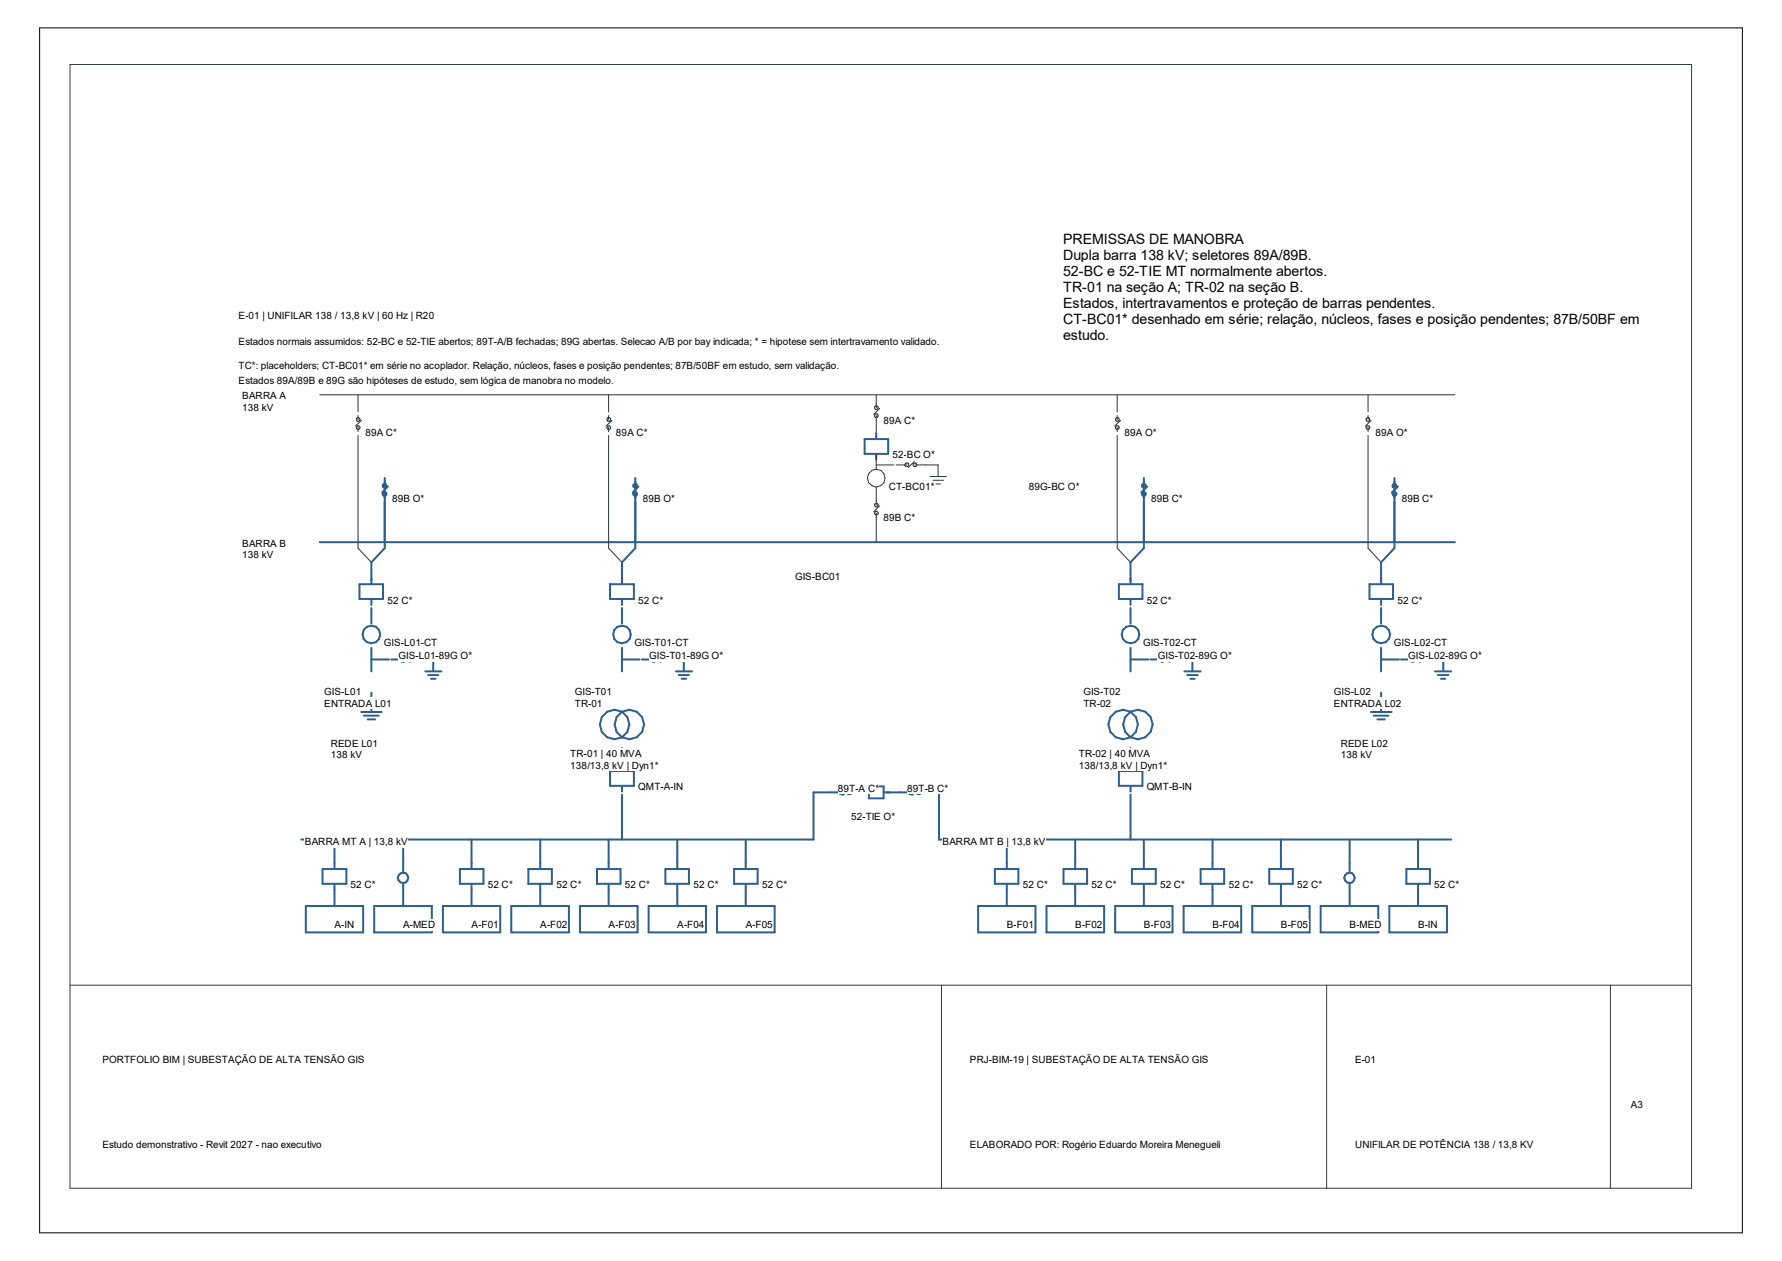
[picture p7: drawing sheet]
<svg xmlns="http://www.w3.org/2000/svg" width="420mm" height="297mm" viewBox="0 0 420 297" stroke-linecap="round" stroke-linejoin="round" font-family="sans-serif">
<defs><g id="words">
<g font-size="3.4">
<text x="250.6" y="57.4">PREMISSAS DE MANOBRA</text>
<text x="250.6" y="61.2">Dupla barra 138 kV; seletores 89A/89B.</text>
<text x="250.6" y="65">52-BC e 52-TIE MT normalmente abertos.</text>
<text x="250.6" y="68.8">TR-01 na seção A; TR-02 na seção B.</text>
<text x="250.6" y="72.6">Estados, intertravamentos e proteção de barras pendentes.</text>
<text x="250.6" y="76.4">CT-BC01* desenhado em série; relação, núcleos, fases e posição pendentes; 87B/50BF em</text>
<text x="250.6" y="80.1">estudo.</text>
</g>
<g font-size="2.4">
<text x="56.2" y="75.1">E</text>
<text x="57.8" y="75.1">-</text>
<text x="58.6" y="75.1">01 | UNIFILAR 138 / 13,8 kV | 60 Hz | R20</text>
<text x="56.2" y="81.2">Estados normais assumidos: 52</text>
<text x="89.1" y="81.2">-</text>
<text x="89.9" y="81.2">BC e 52</text>
<text x="98.3" y="81.2">-</text>
<text x="99.1" y="81.2">TIE abertos; 89T</text>
<text x="116.4" y="81.2">-</text>
<text x="117.2" y="81.2">A/B fechadas; 89G abertas. Selecao A/B por bay indicada; * = hipotese sem intertravamento validado.</text>
<text x="56.2" y="87">TC*: placeholders; CT-BC01* em série no acoplador. Relação, núcleos, fases e posição pendentes; 87B/50BF em estudo, sem validação.</text>
<text x="56.2" y="90.4">Estados 89A/89B e 89G são hipóteses de estudo, sem lógica de manobra no modelo.</text>
<text x="208.3" y="99.8">89A C*</text>
<text x="86.1" y="102.6">89A C*</text>
<text x="145.2" y="102.6">89A C*</text>
<text x="210.3" y="108">52-BC O*</text>
<text x="265.1" y="102.6">89A O*</text>
<text x="324.2" y="102.6">89A O*</text>
<text x="92.4" y="118.2">89B O*</text>
<text x="151.5" y="118.2">89B O*</text>
<text x="209.5" y="115.5">CT-BC01*</text>
<text x="242.5" y="115.5">89G</text>
<text x="247" y="115.5">-</text>
<text x="247.8" y="115.5">BC O*</text>
<text x="271.3" y="118.2">89B C*</text>
<text x="330.4" y="118.2">89B C*</text>
<text x="208.3" y="122.7">89B C*</text>
<text x="187.4" y="136.7">GIS</text>
<text x="191.4" y="136.7">-</text>
<text x="192.1" y="136.7">BC01</text>
<text x="91.3" y="142.2">52 C*</text>
<text x="150.4" y="142.2">52 C*</text>
<text x="270.3" y="142.2">52 C*</text>
<text x="329.4" y="142.2">52 C*</text>
<text x="90.5" y="152.2">GIS</text>
<text x="94" y="155.3">GIS-L01-89G O*</text>
<text x="94.5" y="152.2">-</text>
<text x="95.2" y="152.2">L01</text>
<text x="99.2" y="152.2">-</text>
<text x="100" y="152.2">CT</text>
<text x="149.5" y="152.2">GIS</text>
<text x="153" y="155.3">GIS</text>
<text x="153.6" y="152.2">-</text>
<text x="154.3" y="152.2">T01</text>
<text x="157" y="155.3">-</text>
<text x="157.8" y="155.3">T01</text>
<text x="158.4" y="152.2">-</text>
<text x="159.2" y="152.2">CT</text>
<text x="161.8" y="155.3">-</text>
<text x="162.6" y="155.3">89G O*</text>
<text x="269.4" y="152.2">GIS</text>
<text x="272.9" y="155.3">GIS</text>
<text x="273.4" y="152.2">-</text>
<text x="274.2" y="152.2">T02</text>
<text x="276.9" y="155.3">-</text>
<text x="277.6" y="155.3">T02</text>
<text x="278.2" y="152.2">-</text>
<text x="279" y="152.2">CT</text>
<text x="281.7" y="155.3">-</text>
<text x="282.5" y="155.3">89G O*</text>
<text x="328.5" y="152.2">GIS</text>
<text x="331.9" y="155.3">GIS-L02-89G O*</text>
<text x="332.5" y="152.2">-</text>
<text x="333.3" y="152.2">L02</text>
<text x="337.2" y="152.2">-</text>
<text x="338" y="152.2">CT</text>
<text x="150.4" y="186.2">QMT-A-IN</text>
<text x="197.5" y="186.5">89T-A C*</text>
<text x="213.8" y="186.5">89T</text>
<text x="218" y="186.5">-B C*</text>
<text x="270.3" y="186.2">QMT-B-IN</text>
<text x="200.6" y="193.1">52</text>
<text x="203.3" y="193.1">-</text>
<text x="204" y="193.1">TIE O*</text>
<text x="71.9" y="199">BARRA MT A | 13,8 kV</text>
<text x="222.2" y="199">BARRA MT B | 13,8 kV</text>
<text x="82.6" y="209.2">52 C*</text>
<text x="115" y="209.2">52 C*</text>
<text x="131.1" y="209.2">52 C*</text>
<text x="147.3" y="209.2">52 C*</text>
<text x="163.4" y="209.2">52 C*</text>
<text x="179.6" y="209.2">52 C*</text>
<text x="241.1" y="209.2">52 C*</text>
<text x="257.3" y="209.2">52 C*</text>
<text x="273.4" y="209.2">52 C*</text>
<text x="289.6" y="209.2">52 C*</text>
<text x="305.7" y="209.2">52 C*</text>
<text x="338" y="209.2">52 C*</text>
<text x="78.8" y="218.7">A</text>
<text x="80.4" y="218.7">-</text>
<text x="81.2" y="218.7">IN</text>
<text x="95" y="218.7">A</text>
<text x="96.6" y="218.7">-</text>
<text x="97.4" y="218.7">MED</text>
<text x="111.1" y="218.7">A</text>
<text x="112.7" y="218.7">-</text>
<text x="113.5" y="218.7">F01</text>
<text x="127.3" y="218.7">A</text>
<text x="128.9" y="218.7">-</text>
<text x="129.7" y="218.7">F02</text>
<text x="143.5" y="218.7">A</text>
<text x="145.1" y="218.7">-</text>
<text x="145.8" y="218.7">F03</text>
<text x="159.6" y="218.7">A</text>
<text x="161.2" y="218.7">-</text>
<text x="162" y="218.7">F04</text>
<text x="175.8" y="218.7">A</text>
<text x="177.4" y="218.7">-</text>
<text x="178.1" y="218.7">F05</text>
<text x="237.3" y="218.7">B</text>
<text x="238.9" y="218.7">-</text>
<text x="239.6" y="218.7">F01</text>
<text x="253.4" y="218.7">B</text>
<text x="255" y="218.7">-</text>
<text x="255.8" y="218.7">F02</text>
<text x="269.6" y="218.7">B</text>
<text x="271.2" y="218.7">-</text>
<text x="271.9" y="218.7">F03</text>
<text x="285.8" y="218.7">B</text>
<text x="287.4" y="218.7">-</text>
<text x="288.1" y="218.7">F04</text>
<text x="301.9" y="218.7">B</text>
<text x="303.5" y="218.7">-</text>
<text x="304.2" y="218.7">F05</text>
<text x="318.1" y="218.7">B</text>
<text x="319.7" y="218.7">-</text>
<text x="320.4" y="218.7">MED</text>
<text x="334.2" y="218.7">B</text>
<text x="335.8" y="218.7">-</text>
<text x="336.6" y="218.7">IN</text>
<text x="24.1" y="250.4">PORTFOLIO BIM | SUBESTAÇÃO DE ALTA TENSÃO GIS</text>
<text x="228.6" y="250.4">PRJ</text>
<text x="233.1" y="250.4">-</text>
<text x="233.8" y="250.4">BIM</text>
<text x="238" y="250.4">-</text>
<text x="238.7" y="250.4">19 | SUBESTAÇÃO DE ALTA TENSÃO GIS</text>
<text x="319.4" y="250.4">E</text>
<text x="321" y="250.4">-</text>
<text x="321.7" y="250.4">01</text>
<text x="384.4" y="261">A3</text>
<text x="24.1" y="270.5">Estudo demonstrativo</text>
<text x="47.2" y="270.5">-</text>
<text x="48.6" y="270.5">Revit 2027</text>
<text x="60.3" y="270.5">-</text>
<text x="61.6" y="270.5">nao executivo</text>
<text x="228.6" y="270.5">ELABORADO POR: Rogério Eduardo Moreira Menegueli</text>
<text x="319.4" y="270.5">UNIFILAR DE POTÊNCIA 138 / 13,8 KV</text>
</g>
<g font-size="2.3">
<text x="57.1" y="94.1">BARRA A</text>
<text x="57.1" y="96.7">138 kV</text>
<text x="57.1" y="128.8">BARRA B</text>
<text x="57.1" y="131.5">138 kV</text>
<text x="76.4" y="163.7">GIS-L01</text>
<text x="76.4" y="166.4">ENTRADA L01</text>
<text x="135.5" y="163.7">GIS-T01</text>
<text x="135.5" y="166.4">TR-01</text>
<text x="255.3" y="163.7">GIS-T02</text>
<text x="255.3" y="166.4">TR-02</text>
<text x="314.4" y="163.7">GIS-L02</text>
<text x="314.4" y="166.4">ENTRADA L02</text>
<text x="78" y="175.9">REDE L01</text>
<text x="78" y="178.6">138 kV</text>
<text x="134.4" y="178.3">TR</text>
<text x="137.6" y="178.3">-</text>
<text x="138.4" y="178.3">01 | 40 MVA</text>
<text x="254.3" y="178.3">TR</text>
<text x="257.4" y="178.3">-</text>
<text x="258.2" y="178.3">02 | 40 MVA</text>
<text x="316" y="175.9">REDE L02</text>
<text x="316" y="178.6">138 kV</text>
<text x="134.4" y="181">138/13,8 kV | Dyn1*</text>
<text x="254.3" y="181">138/13,8 kV | Dyn1*</text>
</g>
</g></defs>
<g fill="none" stroke="#2a343b" stroke-width=".24">
<path d="M75.4 93h267.5M84.2 98.4h.4l.3 .4-.3 .4h-.4a.5 .5 0 0 1 0-.8zM84.4 93v4M84.4 97.9v.9M85.2 99l-1.4 1.3M143.2 98.4l.2-.1a.49 .49 0 0 1 .5 .4 .49 .49 0 0 1-.2 .5h-.5a.5 .5 0 0 1 0-.8zM143.4 93v4M143.4 97.9v.9M144.3 99l-1.5 1.3M206.3 97.5h.4l.3 .4-.3 .4h-.4a.5 .5 0 0 1 0-.8zM206.5 93v3M206.5 97.9v5.3"/>
<path d="M207.3 96.2l-1.4 1.4M263.1 98.4l.2-.1a.49 .49 0 0 1 .4 .4 .49 .49 0 0 1-.1 .5h-.5a.5 .5 0 0 1 0-.8zM263.3 93v4M263.3 97.9v.9M264.1 99l-1.4 1.3M322.2 98.4l.2-.1a.5 .5 0 0 1 .4 .4 .5 .5 0 0 1-.2 .5h-.4a.5 .5 0 0 1 0-.8zM322.4 93v4M322.4 97.9v.9M323.2 99l-1.4 1.3M84.4 100.7v1M84.4 102.5v26.6l3.1 3.3M143.4 100.7v1"/>
<path d="M143.4 102.5v26.6l3.2 3.3M206.5 107v3.5M206.5 114.7v4.2M206.5 110.5a2.11 2.11 0 0 1 2.1 2.1 2.11 2.11 0 0 1-2.1 2.1M206.5 110.5a2.11 2.11 0 0 0-2.1 2.1 2.11 2.11 0 0 0 2.1 2.1M206.5 109.5h4.2M207.3 119.1l-1.4 1.4M211.2 109.5h2.5M213.3 109.2a.5 .5 0 0 1 .8 0v.5a.47 .47 0 0 1-.6 .1 .47 .47 0 0 1-.2-.6zM215.5 108.7l-1.4 1.4M215.7 109.5h5.4v2.6M219.2 112.2h3.8"/>
<path d="M219.9 113.1h2.5M220.6 114h1M263.3 100.7v1M263.3 102.5v26.6l3.2 3.3M322.4 100.7v1M322.4 102.5v26.6l3.1 3.3M206.5 120.9v6.8"/>
<circle cx="206.6" cy="96" r=".44"/>
<circle cx="84.4" cy="100.7" r=".44"/>
<circle cx="143.5" cy="100.7" r=".44"/>
<circle cx="206.6" cy="119" r=".44"/>
<circle cx="215.7" cy="109.5" r=".44"/>
<circle cx="263.3" cy="100.7" r=".44"/>
<circle cx="322.4" cy="100.7" r=".44"/>
<circle cx="206.6" cy="120.9" r=".41"/>
</g>
<g fill="none" stroke="#2d5e90" stroke-width=".47">
<path d="M90.7 112.6v16.5l-3.2 3.3v5.2M91.4 114.6l-1.3 1.4M149.7 112.6v16.5l-3.1 3.3v5.2M150.5 114.6l-1.4 1.4M203.8 103.4h5.5v3.5h-5.5zM206.5 102v1.4M206.5 106.9v1.3M269.2 114.2a.5 .5 0 0 1 .8 0v.5a.5 .5 0 0 1-.8 0zM269.2 116.1a.5 .5 0 0 1 .8 0v.4l-.4 .3-.4-.3zM269.6 112.6v16.5l-3.1 3.3v5.2M270.4 114.6l-1.4 1.4M328.3 116.1a.45 .45 0 0 1 .5-.1 .45 .45 0 0 1 .3 .5l-.4 .3-.2-.1-.2-.2z"/>
<path d="M328.3 114.2a.44 .44 0 0 1 .6-.1 .44 .44 0 0 1 0 .7l-.6-.1zM328.7 112.6v16.5l-3.2 3.3v5.2M329.5 114.6l-1.4 1.4M75.4 127.7h267.5M84.7 137.6h5.6v3.5h-5.6zM143.8 137.6h5.6v3.5h-5.6zM263.7 137.6h5.6v3.5h-5.6zM322.8 137.6h5.5v3.5h-5.5zM87.5 141.1v1.4M87.5 143.2v3.6M87.5 152.6v5.5M87.5 155.3h4.2"/>
<path d="M92.2 155.3h2.6M96.5 154.6l-1.4 1.3M96.6 155.3h5.5v2.6M100.2 158.1h3.9M100.9 159h2.4M101.6 159.9h1M146.6 155.3h4.1M146.6 141.1v1.4M146.6 143.2v3.6M146.6 152.6v5.5M151.3 155.3h2.5M155.6 154.6l-1.5 1.3"/>
<path d="M155.7 155.3h5.5v2.6M159.3 158.1h3.8M160 159h2.4M160.6 159.9h1.1M266.5 155.3h4.2M266.5 141.1v1.4M266.5 143.2v3.6M266.5 152.6v5.5M271.1 155.3h2.6M273.3 155.1a.45 .45 0 0 1 .6-.2 .45 .45 0 0 1 .2 .6 .45 .45 0 0 1-.6 .2l-.2-.1zM275.4 154.6l-1.4 1.3M275.6 155.3h5.4v2.6"/>
<path d="M279.2 158.1h3.8M279.8 159h2.5M280.6 159.9h1M325.5 155.3h4.2M325.5 141.1v1.4M325.5 143.2v3.6M325.5 152.6v5.5M330.2 155.3h2.5M334.5 154.6l-1.4 1.3M334.7 155.3h5.5v2.6M338.2 158.1h3.8M338.9 159h2.5"/>
<path d="M339.6 159.9h1M85.1 167.7h4.8M85.8 168.6h3.5M86.7 169.4h1.7M87.5 163.1v4.4M146.6 176.2v5.4M146.6 167.6a3.5 3.5 0 0 1 0 6M146.6 167.6a3.5 3.5 0 0 0-5.2 3 3.5 3.5 0 0 0 5.2 3M146.6 167.6a3.5 3.5 0 0 1 5.2 3 3.5 3.5 0 0 1-5.2 3M146.6 167.6a3.5 3.5 0 0 0 0 6M266.5 176.2v5.4M266.5 167.6a3.5 3.5 0 0 1 0 6"/>
<path d="M266.5 167.6a3.5 3.5 0 0 0-5.3 3 3.5 3.5 0 0 0 5.3 3M266.5 167.6a3.5 3.5 0 0 1 5.2 3 3.5 3.5 0 0 1-5.2 3M266.5 167.6a3.5 3.5 0 0 0 0 6M323.1 167.7h4.9M323.8 168.6h3.5M324.6 169.4h1.8M325.5 163.1v4.4M78.8 197.7v7M95 197.7v7.7M111.1 197.7v7M127.3 197.7v7M143.4 197.7v7"/>
<path d="M143.8 181.6h5.6v3.5h-5.6zM146.6 185.1v1.3M146.6 187.2v10.5M159.6 197.7v7M175.8 197.7v7M198.1 186.2h.2a.5 .5 0 0 1 .4 .3 .5 .5 0 0 1-.2 .5h-.4l-.2-.2-.1-.2zM198.3 186.6h-6.6v11.1h-120.7M200 186.2h.2a.49 .49 0 0 1 .4 .3 .49 .49 0 0 1-.2 .5h-.4a.5 .5 0 0 1 0-.8zM200 185.8l-1.4 1.4M200.2 186.6h4.6M204.8 185.2h3.5v2.8h-3.5zM208.3 186.6h6.3"/>
<path d="M214.4 186.2h.4l.2 .2v.4l-.2 .2h-.4l-.2-.2-.1-.2zM216.3 186.2h.2a.49 .49 0 0 1 .4 .3 .49 .49 0 0 1-.1 .5h-.5a.5 .5 0 0 1 0-.8zM216.4 185.8l-1.5 1.4M216.5 186.6h4.8v11.1h120.7M237.3 197.7v7M253.4 197.7v7M263.7 181.6h5.6v3.5h-5.6zM266.5 185.1v1.3M266.5 187.2v10.5M269.6 197.7v7M285.8 197.7v7M301.9 197.7v7"/>
<path d="M318.1 197.7v7.7M334.2 197.7v7M72.1 213.4h13.5v6.2h-13.5zM76 204.7h5.6v3.5h-5.6zM78.8 208.2v5.2M88.2 213.4h13.6v6.2h-13.6zM95 208v5.4M104.4 213.4h13.5v6.2h-13.5zM108.4 204.7h5.6v3.5h-5.6zM111.1 208.2v5.2M120.5 213.4h13.6v6.2h-13.6zM124.5 204.7h5.6v3.5h-5.6z"/>
<path d="M127.3 208.2v5.2M136.7 213.4h13.6v6.2h-13.6zM140.7 204.7h5.6v3.5h-5.6zM143.4 208.2v5.2M152.9 213.4h13.5v6.2h-13.5zM156.8 204.7h5.6v3.5h-5.6zM159.6 208.2v5.2M169 213.4h13.6v6.2h-13.6zM173 204.7h5.6v3.5h-5.6zM175.8 208.2v5.2M230.5 213.4h13.5v6.2h-13.5zM234.5 204.7h5.5v3.5h-5.5z"/>
<path d="M237.3 208.2v5.2M246.7 213.4h13.5v6.2h-13.5zM250.7 204.7h5.5v3.5h-5.5zM253.4 208.2v5.2M262.8 213.4h13.6v6.2h-13.6zM266.8 204.7h5.6v3.5h-5.6zM269.6 208.2v5.2M279 213.4h13.5v6.2h-13.5zM283 204.7h5.5v3.5h-5.5zM285.8 208.2v5.2M295.1 213.4h13.6v6.2h-13.6zM299.2 204.7h5.5v3.5h-5.5z"/>
<path d="M301.9 208.2v5.2M311.3 213.4h13.5v6.2h-13.5zM318.1 208v5.4M327.5 213.4h13.5v6.2h-13.5zM331.5 204.7h5.5v3.5h-5.5zM334.2 208.2v5.2"/>
<circle cx="90.6" cy="116.4" r=".44"/>
<circle cx="90.6" cy="114.4" r=".44"/>
<circle cx="149.7" cy="114.4" r=".44"/>
<circle cx="149.7" cy="116.4" r=".44"/>
<circle cx="87.5" cy="149.4" r="2.09"/>
<circle cx="94.7" cy="155.4" r=".44"/>
<circle cx="96.7" cy="155.4" r=".44"/>
<circle cx="146.6" cy="149.4" r="2.09"/>
<circle cx="153.8" cy="155.4" r=".44"/>
<circle cx="155.7" cy="155.4" r=".44"/>
<circle cx="266.5" cy="149.4" r="2.09"/>
<circle cx="275.6" cy="155.4" r=".44"/>
<circle cx="325.5" cy="149.4" r="2.09"/>
<circle cx="332.8" cy="155.4" r=".44"/>
<circle cx="334.6" cy="155.4" r=".44"/>
<circle cx="95" cy="206.8" r="1.2"/>
<circle cx="318.1" cy="206.8" r="1.2"/>
</g>
<path d="M16.5 15.2h382.2v264.7h-382.2zM16.5 232h382.2M221.9 232v47.9M312.7 232v47.9M379.6 232v47.9" fill="none" stroke="#353b42" stroke-width=".24"/>
<g fill="#fff">
<path d="M56.2 73h1.6v2.7h-1.6z"/>
<path d="M57.8 73h.8v2.7h-.8z"/>
<path d="M58.6 73h43.8v2.7h-43.8z"/>
<path d="M56.2 79.1h32.9v2.6h-32.9z"/>
<path d="M89.1 79.1h.8v2.6h-.8z"/>
<path d="M89.9 79.1h8.4v2.6h-8.4z"/>
<path d="M98.3 79.1h.8v2.6h-.8z"/>
<path d="M99.1 79.1h17.3v2.6h-17.3z"/>
<path d="M116.4 79.1h.8v2.6h-.8z"/>
<path d="M117.2 79.1h104.2v2.6h-104.2z"/>
<path d="M57.1 91.9h10.4v2.7h-10.4z"/>
<path d="M57.1 94.6h7.4v2.6h-7.4z"/>
<path d="M57.1 126.7h10.4v2.7h-10.4z"/>
<path d="M57.1 129.4h7.4v2.6h-7.4z"/>
<path d="M56.2 84.8h22.8v2.7h-22.8z"/>
<path d="M79 84.8h.8v2.7h-.8z"/>
<path d="M79.8 84.8h118v2.7h-118z"/>
<path d="M56.2 88.3h88.5v2.7h-88.5z"/>
<path d="M86.1 100.5h7.5v2.7h-7.5z"/>
<path d="M92.4 116.1h7.6v2.6h-7.6z"/>
<path d="M91.3 140.1h5.9v2.6h-5.9z"/>
<path d="M90.5 150.1h4v2.7h-4z"/>
<path d="M94.5 150.1h.7v2.7h-.7z"/>
<path d="M95.2 150.1h4v2.7h-4z"/>
<path d="M99.2 150.1h.8v2.7h-.8z"/>
<path d="M100 150.1h3.1v2.7h-3.1z"/>
<path d="M94 153.1h4v2.7h-4z"/>
<path d="M98 153.1h.7v2.7h-.7z"/>
<path d="M98.7 153.1h3.9v2.7h-3.9z"/>
<path d="M102.6 153.1h.8v2.7h-.8z"/>
<path d="M103.4 153.1h7.9v2.7h-7.9z"/>
<path d="M76.4 161.6h4v2.7h-4z"/>
<path d="M80.4 161.6h.8v2.7h-.8z"/>
<path d="M81.2 161.6h3.9v2.7h-3.9z"/>
<path d="M76.4 164.3h15.9v2.6h-15.9z"/>
<path d="M78 173.8h11.1v2.7h-11.1z"/>
<path d="M78 176.5h7.3v2.6h-7.3z"/>
<path d="M145.2 100.5h7.4v2.7h-7.4z"/>
<path d="M151.5 116.1h7.5v2.6h-7.5z"/>
<path d="M150.4 140.1h5.9v2.6h-5.9z"/>
<path d="M149.5 150.1h4v2.7h-4z"/>
<path d="M153.5 150.1h.8v2.7h-.8z"/>
<path d="M154.3 150.1h4.1v2.7h-4.1z"/>
<path d="M158.4 150.1h.8v2.7h-.8z"/>
<path d="M159.2 150.1h3.1v2.7h-3.1z"/>
<path d="M153 153.1h4v2.7h-4z"/>
<path d="M157 153.1h.8v2.7h-.8z"/>
<path d="M157.8 153.1h4v2.7h-4z"/>
<path d="M161.8 153.1h.8v2.7h-.8z"/>
<path d="M162.6 153.1h7.9v2.7h-7.9z"/>
<path d="M135.5 161.6h3.9v2.7h-3.9z"/>
<path d="M139.4 161.6h.8v2.7h-.8z"/>
<path d="M140.2 161.6h4.1v2.7h-4.1z"/>
<path d="M135.5 164.3h3.1v2.6h-3.1z"/>
<path d="M138.6 164.3h.8v2.6h-.8z"/>
<path d="M139.4 164.3h2.6v2.6h-2.6z"/>
<path d="M134.4 176.2h3.2v2.7h-3.2z"/>
<path d="M137.6 176.2h.8v2.7h-.8z"/>
<path d="M138.4 176.2h12.9v2.7h-12.9z"/>
<path d="M134.4 178.9h20.8v2.6h-20.8z"/>
<path d="M150.4 184h5.3v2.7h-5.3z"/>
<path d="M155.7 184h.7v2.7h-.7z"/>
<path d="M156.4 184h1.6v2.7h-1.6z"/>
<path d="M158 184h.8v2.7h-.8z"/>
<path d="M158.8 184h2.2v2.7h-2.2z"/>
<path d="M208.3 97.7h7.4v2.6h-7.4z"/>
<path d="M210.3 105.8h2.7v2.7h-2.7z"/>
<path d="M213 105.8h.7v2.7h-.7z"/>
<path d="M213.7 105.8h6.7v2.7h-6.7z"/>
<path d="M209.5 113.3h3.1v2.7h-3.1z"/>
<path d="M212.6 113.3h.8v2.7h-.8z"/>
<path d="M213.4 113.3h6.8v2.7h-6.8z"/>
<path d="M208.3 120.6h7.4v2.7h-7.4z"/>
<path d="M242.5 113.3h4.5v2.7h-4.5z"/>
<path d="M247 113.3h.8v2.7h-.8z"/>
<path d="M247.8 113.3h6.6v2.7h-6.6z"/>
<path d="M187.4 134.5h4v2.7h-4z"/>
<path d="M191.4 134.5h.7v2.7h-.7z"/>
<path d="M192.1 134.5h6v2.7h-6z"/>
<path d="M265 100.5h7.6v2.7h-7.6z"/>
<path d="M271.3 116.1h7.5v2.6h-7.5z"/>
<path d="M270.3 140.1h5.9v2.6h-5.9z"/>
<path d="M269.4 150.1h4v2.7h-4z"/>
<path d="M273.4 150.1h.7v2.7h-.7z"/>
<path d="M274.1 150.1h4.1v2.7h-4.1z"/>
<path d="M278.2 150.1h.8v2.7h-.8z"/>
<path d="M279 150.1h3.2v2.7h-3.2z"/>
<path d="M272.9 153.1h4v2.7h-4z"/>
<path d="M276.9 153.1h.7v2.7h-.7z"/>
<path d="M277.6 153.1h4.1v2.7h-4.1z"/>
<path d="M281.7 153.1h.8v2.7h-.8z"/>
<path d="M282.5 153.1h7.8v2.7h-7.8z"/>
<path d="M255.3 161.6h4v2.7h-4z"/>
<path d="M259.3 161.6h.8v2.7h-.8z"/>
<path d="M260.1 161.6h4.1v2.7h-4.1z"/>
<path d="M255.3 164.3h3.2v2.6h-3.2z"/>
<path d="M258.5 164.3h.8v2.6h-.8z"/>
<path d="M259.3 164.3h2.6v2.6h-2.6z"/>
<path d="M254.3 176.2h3.1v2.7h-3.1z"/>
<path d="M257.4 176.2h.8v2.7h-.8z"/>
<path d="M258.2 176.2h12.9v2.7h-12.9z"/>
<path d="M254.3 178.9h20.8v2.6h-20.8z"/>
<path d="M270.3 184h5.2v2.7h-5.2z"/>
<path d="M275.5 184h.8v2.7h-.8z"/>
<path d="M276.3 184h1.6v2.7h-1.6z"/>
<path d="M277.9 184h.7v2.7h-.7z"/>
<path d="M278.6 184h2.3v2.7h-2.3z"/>
<path d="M324.2 100.5h7.5v2.7h-7.5z"/>
<path d="M330.4 116.1h7.4v2.6h-7.4z"/>
<path d="M329.4 140.1h5.9v2.6h-5.9z"/>
<path d="M328.5 150.1h4v2.7h-4z"/>
<path d="M332.5 150.1h.8v2.7h-.8z"/>
<path d="M333.3 150.1h3.9v2.7h-3.9z"/>
<path d="M337.2 150.1h.8v2.7h-.8z"/>
<path d="M338 150.1h3.2v2.7h-3.2z"/>
<path d="M331.9 153.1h4v2.7h-4z"/>
<path d="M335.9 153.1h.8v2.7h-.8z"/>
<path d="M336.7 153.1h3.9v2.7h-3.9z"/>
<path d="M340.6 153.1h.8v2.7h-.8z"/>
<path d="M341.4 153.1h7.9v2.7h-7.9z"/>
<path d="M314.4 161.6h4v2.7h-4z"/>
<path d="M318.4 161.6h.8v2.7h-.8z"/>
<path d="M319.2 161.6h3.9v2.7h-3.9z"/>
<path d="M314.4 164.3h15.9v2.6h-15.9z"/>
<path d="M316 173.8h11.2v2.7h-11.2z"/>
<path d="M316 176.5h7.4v2.6h-7.4z"/>
<path d="M71.9 196.9h24.3v2.6h-24.3z"/>
<path d="M222.2 196.9h24.3v2.6h-24.3z"/>
<path d="M82.6 207.1h5.9v2.7h-5.9z"/>
<path d="M78.8 216.5h1.6v2.7h-1.6z"/>
<path d="M80.4 216.5h.8v2.7h-.8z"/>
<path d="M81.2 216.5h2.3v2.7h-2.3z"/>
<path d="M95 216.5h1.6v2.7h-1.6z"/>
<path d="M96.6 216.5h.8v2.7h-.8z"/>
<path d="M97.4 216.5h5.2v2.7h-5.2z"/>
<path d="M115 207.1h5.8v2.7h-5.8z"/>
<path d="M111.1 216.5h1.6v2.7h-1.6z"/>
<path d="M112.7 216.5h.8v2.7h-.8z"/>
<path d="M113.5 216.5h4.1v2.7h-4.1z"/>
<path d="M131.1 207.1h5.9v2.7h-5.9z"/>
<path d="M127.3 216.5h1.6v2.7h-1.6z"/>
<path d="M128.9 216.5h.8v2.7h-.8z"/>
<path d="M129.7 216.5h4v2.7h-4z"/>
<path d="M147.3 207.1h5.8v2.7h-5.8z"/>
<path d="M143.4 216.5h1.7v2.7h-1.7z"/>
<path d="M145.1 216.5h.7v2.7h-.7z"/>
<path d="M145.8 216.5h4.1v2.7h-4.1z"/>
<path d="M163.4 207.1h5.9v2.7h-5.9z"/>
<path d="M159.6 216.5h1.6v2.7h-1.6z"/>
<path d="M161.2 216.5h.8v2.7h-.8z"/>
<path d="M162 216.5h4.1v2.7h-4.1z"/>
<path d="M179.6 207.1h5.9v2.7h-5.9z"/>
<path d="M175.8 216.5h1.6v2.7h-1.6z"/>
<path d="M177.4 216.5h.7v2.7h-.7z"/>
<path d="M178.1 216.5h4.1v2.7h-4.1z"/>
<path d="M241.1 207.1h5.9v2.7h-5.9z"/>
<path d="M237.3 216.5h1.6v2.7h-1.6z"/>
<path d="M238.9 216.5h.7v2.7h-.7z"/>
<path d="M239.6 216.5h4.1v2.7h-4.1z"/>
<path d="M257.3 207.1h5.9v2.7h-5.9z"/>
<path d="M253.4 216.5h1.6v2.7h-1.6z"/>
<path d="M255 216.5h.8v2.7h-.8z"/>
<path d="M255.8 216.5h4v2.7h-4z"/>
<path d="M273.4 207.1h5.9v2.7h-5.9z"/>
<path d="M269.6 216.5h1.6v2.7h-1.6z"/>
<path d="M271.2 216.5h.7v2.7h-.7z"/>
<path d="M271.9 216.5h4.1v2.7h-4.1z"/>
<path d="M289.6 207.1h5.9v2.7h-5.9z"/>
<path d="M285.8 216.5h1.6v2.7h-1.6z"/>
<path d="M287.4 216.5h.7v2.7h-.7z"/>
<path d="M288.1 216.5h4.1v2.7h-4.1z"/>
<path d="M305.7 207.1h5.9v2.7h-5.9z"/>
<path d="M301.9 216.5h1.6v2.7h-1.6z"/>
<path d="M303.5 216.5h.7v2.7h-.7z"/>
<path d="M304.2 216.5h4.1v2.7h-4.1z"/>
<path d="M318.1 216.5h1.6v2.7h-1.6z"/>
<path d="M319.7 216.5h.7v2.7h-.7z"/>
<path d="M320.4 216.5h5.2v2.7h-5.2z"/>
<path d="M338 207.1h5.9v2.7h-5.9z"/>
<path d="M334.2 216.5h1.6v2.7h-1.6z"/>
<path d="M335.8 216.5h.7v2.7h-.7z"/>
<path d="M336.5 216.5h2.3v2.7h-2.3z"/>
<path d="M197.5 184.4h4.1v2.6h-4.1z"/>
<path d="M201.6 184.4h.8v2.6h-.8z"/>
<path d="M202.4 184.4h4.8v2.6h-4.8z"/>
<path d="M200.6 191h2.7v2.6h-2.7z"/>
<path d="M203.3 191h.7v2.6h-.7z"/>
<path d="M204 191h7v2.6h-7z"/>
<path d="M213.8 184.4h4.2v2.6h-4.2z"/>
<path d="M218 184.4h.7v2.6h-.7z"/>
<path d="M218.7 184.4h4.8v2.6h-4.8z"/>
</g>
<path d="M9.3 6.6h401.4v283.8h-401.4z" fill="none" stroke="#000" stroke-width=".24"/>
<g fill="#fff">
<path d="M250.6 54.3h42.6v3.8h-42.6z"/>
<path d="M250.6 58.1h58.6v3.8h-58.6z"/>
<path d="M250.6 61.9h3.7v3.8h-3.7z"/>
<path d="M254.3 61.9h1.1v3.8h-1.1z"/>
<path d="M255.4 61.9h12v3.8h-12z"/>
<path d="M267.4 61.9h1.1v3.8h-1.1z"/>
<path d="M268.5 61.9h44.4v3.8h-44.4z"/>
<path d="M250.6 65.7h4.5v3.8h-4.5z"/>
<path d="M255.1 65.7h1.1v3.8h-1.1z"/>
<path d="M256.2 65.7h27.6v3.8h-27.6z"/>
<path d="M283.8 65.7h1.2v3.8h-1.2z"/>
<path d="M285 65.7h22.2v3.8h-22.2z"/>
<path d="M250.6 69.5h87.8v3.8h-87.8z"/>
<path d="M250.6 73.3h4.5v3.8h-4.5z"/>
<path d="M255.1 73.3h1.1v3.8h-1.1z"/>
<path d="M256.2 73.3h131v3.8h-131z"/>
<path d="M250.6 77.1h10.9v3.8h-10.9z"/>
<path d="M24.1 248.3h61.8v2.7h-61.8z"/>
<path d="M24.1 268.4h23.1v2.6h-23.1z"/>
<path d="M47.2 268.4h.7v2.6h-.7z"/>
<path d="M48.6 268.4h11.7v2.6h-11.7z"/>
<path d="M60.3 268.4h.7v2.6h-.7z"/>
<path d="M61.6 268.4h14.2v2.6h-14.2z"/>
<path d="M228.6 248.3h4.5v2.7h-4.5z"/>
<path d="M233.1 248.3h.7v2.7h-.7z"/>
<path d="M233.8 248.3h4.2v2.7h-4.2z"/>
<path d="M238 248.3h.7v2.7h-.7z"/>
<path d="M238.7 248.3h46.1v2.7h-46.1z"/>
<path d="M228.6 268.4h59.1v2.6h-59.1z"/>
<path d="M319.4 248.3h1.6v2.7h-1.6z"/>
<path d="M321 248.3h.7v2.7h-.7z"/>
<path d="M321.7 248.3h2.7v2.7h-2.7z"/>
<path d="M319.4 268.4h42v2.6h-42z"/>
<path d="M384.4 258.9h2.8v2.6h-2.8z"/>
</g>
<use href="#words"/>
</svg>
